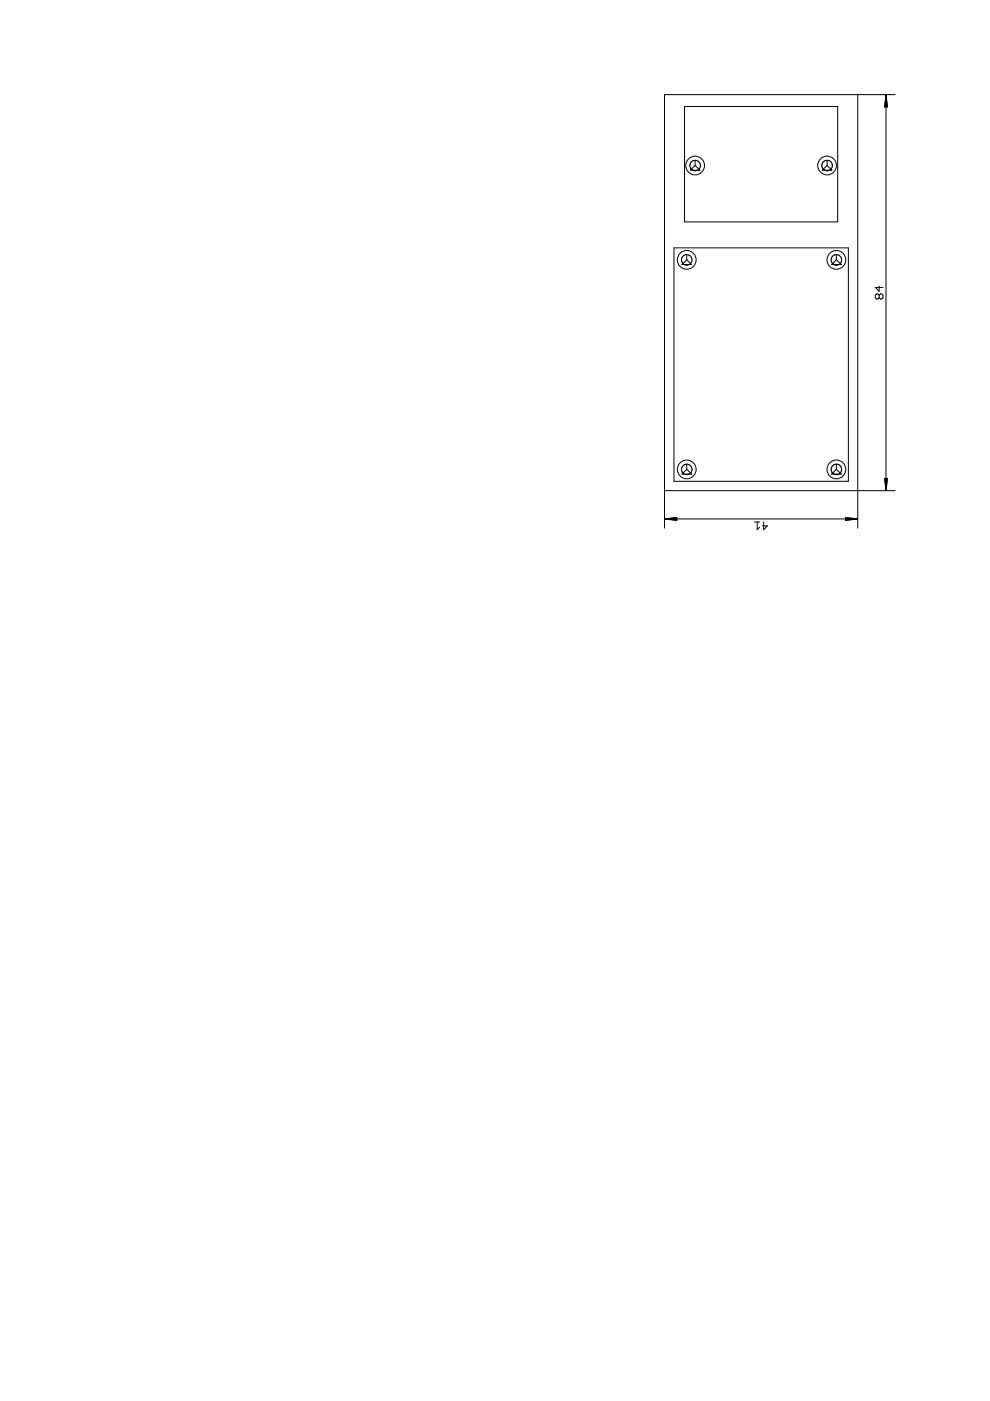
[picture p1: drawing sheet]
<svg xmlns="http://www.w3.org/2000/svg" width="210mm" height="297mm" viewBox="0 0 210 297" stroke-linecap="round" stroke-linejoin="round" font-family="sans-serif">
<g fill="none" stroke="#000" stroke-width=".21">
<path d="M142.9 52.6h37v49.4h-37z"/>
<circle cx="147.4" cy="35.1" r="1.99"/>
<circle cx="175.4" cy="35.1" r="1.99"/>
<circle cx="145.6" cy="55.1" r="1.99"/>
<circle cx="177.3" cy="55.1" r="1.99"/>
<circle cx="177.3" cy="55.1" r="1.1"/>
<circle cx="145.6" cy="99.5" r="1.99"/>
<circle cx="177.3" cy="99.5" r="1.99"/>
</g>
<circle cx="177.3" cy="55.1" r="1.1" fill="#fff" stroke="#000" stroke-width=".21"/>
<circle cx="145.6" cy="55.1" r="1.1" fill="none" stroke="#000" stroke-width=".21"/>
<circle cx="145.6" cy="55.1" r="1.1" fill="#fff" stroke="#000" stroke-width=".21"/>
<circle cx="145.6" cy="99.5" r="1.1" fill="none" stroke="#000" stroke-width=".21"/>
<circle cx="145.6" cy="99.5" r="1.1" fill="#fff" stroke="#000" stroke-width=".21"/>
<circle cx="177.3" cy="99.5" r="1.1" fill="none" stroke="#000" stroke-width=".21"/>
<circle cx="177.3" cy="99.5" r="1.1" fill="#fff" stroke="#000" stroke-width=".21"/>
<g fill="none" stroke="#000" stroke-width=".21">
<path d="M145.1 22.6h32.5v24.5h-32.5z"/>
<circle cx="147.4" cy="35.1" r="1.1"/>
</g>
<circle cx="147.4" cy="35.1" r="1.1" fill="#fff" stroke="#000" stroke-width=".21"/>
<circle cx="175.4" cy="35.1" r="1.1" fill="none" stroke="#000" stroke-width=".21"/>
<circle cx="175.4" cy="35.1" r="1.1" fill="#fff" stroke="#000" stroke-width=".21"/>
<g fill="none" stroke="#000" stroke-width=".21">
<path d="M146.4 36.1l1-1 1 1zM147.4 34.1v1M174.3 36.1l1.1-1 1 1zM175.4 34.1v1M181.9 20.1v91.9M187.9 20.2v83.8M187.9 20.2l.3 2.5h-.7zM187.9 20.2l-.2 2.5M187.9 20.2l.1 2.5M187.9 20.2l-.3 2.5M187.9 20.2l.2 2.5M189.8 20.1h-48.9v91.9"/>
<path d="M144.6 56.1l1-1 1 1zM145.6 54.1v1M176.3 56.1l1-1 1.1 1zM177.3 54.1v1M186.4 62.6l-.3-.3h-.2l-.3 .3v.5l.3 .3h.2l.3-.3M186.4 62.6l.3-.3h.2l.3 .3v.5l-.3 .3h-.2l-.3-.3M186.4 60.7v1.1l-.8-.9h1.6M186.4 62.6v.5M145.6 98.5v1M177.3 98.5v1M140.9 104h48.9M141 110h40.8"/>
<path d="M141 110l2.5-.3v.6zM141 110l2.5 .2M141 110l2.5 .3M143.5 109.9l-2.5 .1M143.5 109.8l-2.5 .2M144.6 100.5l1-1 1 1zM160 110.7h1.1M160.5 110.7v1.6l.6-.5M161.9 110.7v1.6l.8-.8h-1.1M176.3 100.5l1-1 1.1 1zM179.3 109.7l2.5 .3-2.5 .3zM179.3 109.9l2.5 .1"/>
<path d="M179.3 109.8l2.5 .2M181.8 110l-2.5 .2M181.8 110l-2.5 .3M187.5 101.4h.7l-.3 2.6zM187.6 101.4l.3 2.6M187.7 101.4l.2 2.6M188 101.4l-.1 2.6M188.1 101.4l-.2 2.6"/>
</g>
</svg>
